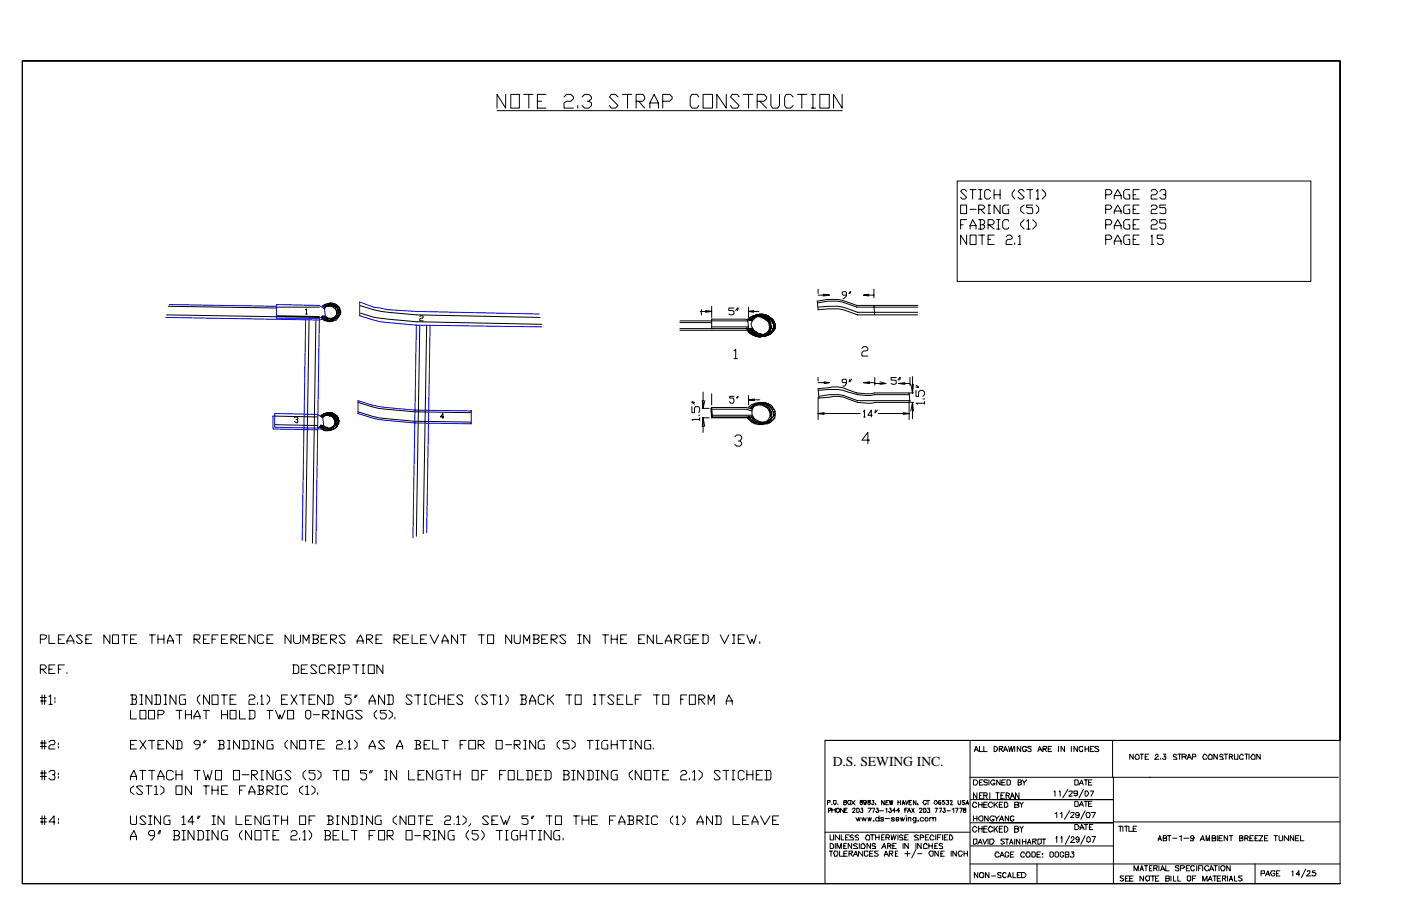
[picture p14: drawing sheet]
<svg xmlns="http://www.w3.org/2000/svg" width="432mm" height="279mm" viewBox="0 0 432 279" stroke-linecap="round" stroke-linejoin="round" font-family="sans-serif">
<defs><g id="words">
<text font-size="4.2" x="256.6" y="236.3">D.S. SEWING INC.</text>
</g></defs>
<g fill="none" stroke="#000" stroke-width=".31">
<path d="M6.9 18.8h406.1v209.5h-158.7v44.2M6.9 18.8v253.7h406.1M6.9 18.8h406.1v253.7M153.2 34.1h106.4M155.8 29.1v4.2l-2.6-4.2v4.2M157.4 29.1h2.7v4.2h-2.7zM161.4 29.1h2.9M163 29.1v4.2M165.6 31.2h1.4M168.3 29.1h-2.7v4.2h2.7M173.8 29.9l.8-.8h1.3l.8 .8v.5l-.8 .8h-1.3l-.8 .6v1.5h2.9M178.1 32.5v.8"/>
<path d="M179.4 29.9l.8-.8h1.3l.8 .8v.5l-.8 .8h-.5M181.5 31.2l.8 .6v.7l-.8 .8h-1.3l-.8-.8M190.5 29.9l-.8-.8h-1.3l-.5 .8 2.6 2.6-.8 .8h-1.3l-.5-.8M191.8 29.1h2.9M193.4 29.1v4.2M196.1 31.2h2.1l.5-.8v-.5l-.5-.8h-2.1v4.2M196.8 31.2l1.9 2.1M200.3 33.3v-1.5l1.3-2.7 1.3 2.7v1.5M200.3 31.8h2.6M204.3 31.2h2.1l.8-.8v-.5l-.8-.8h-2.1v4.2M215.4 29.9l-.6-.8h-1.5l-.6 .8v2.6l.6 .8h1.5l.6-.8M216.7 29.1h2.9v4.2h-2.9z"/>
<path d="M223.8 29.1v4.2l-2.9-4.2v4.2M227.8 29.9l-.5-.8h-1.6l-.5 .8 2.6 2.6-.5 .8h-1.6l-.5-.8M229.1 29.1h2.9M230.7 29.1v4.2M233.4 31.2h2.1l.8-.8v-.5l-.8-.8h-2.1v4.2M234.2 31.2l2.1 2.1M237.6 29.1v3.4l.5 .8h1.6l.5-.8v-3.4M244.5 29.9l-.8-.8h-1.3l-.6 .8v2.6l.6 .8h1.3l.8-.8M245.8 29.1h2.9M247.1 29.1v4.2M250 29.1h1.4M250 33.3h1.4"/>
<path d="M250.6 29.1v4.2M252.7 29.1h2.9v4.2h-2.9zM259.6 29.1v4.2l-2.7-4.2v4.2M295 55.8h109v31h-109zM297.9 59l-.5-.5h-.8l-.5 .5 1.8 1.9-.5 .5h-.8l-.5-.5M299 58.5h1.8M299.8 58.5v2.9M301.6 58.5h1.1M302.2 58.5v2.9M305.3 59l-.5-.5h-.8l-.5 .5v1.9l.5 .5h.8l.5-.5M306.4 58.5v2.9M308.2 58.5v2.9"/>
<path d="M312.7 58.5l-.8 1v.8l.8 1.1M315.6 59l-.5-.5h-.8l-.5 .5 1.8 1.9-.5 .5h-.8l-.5-.5M316.4 58.5h1.9M317.5 58.5v2.9M319.4 59l.5-.5v2.9M321.2 58.5l1.1 1v.8l-1.1 1.1M348.2 58.5h-1.3l-.6 .5v1.9l.6 .5h1.3v-1.3h-.5M351.1 58.5h-1.9v2.9h1.9M354.8 59l.3-.5h1l.6 .5v.5l-.6 .6h-1l-.3 .2v1.1h1.9M357.5 59l.5-.5h1l.3 1-.3 .6h-.5M296.1 63.2h1.8v2.7h-1.8zM296.1 69.3h.8"/>
<path d="M297.9 67.7h-1.8v2.9M297.9 72.5v2.9l-1.8-2.9v2.9M299 72.5h1.8v2.9h-1.8zM299 70.6v-1l.8-1.9 1 1.9v1M299 64.6h1.8M299 69.6h1.8M301.6 64.6h1.3l.6-.8-.6-.6h-1.3v2.7M301.6 67.7h1.3l.6 .6v.5l-.6 .5M301.6 61.4h1.1M301.6 72.5h1.9M302.2 69.3h.7l.6 .3v.5l-.6 .5h-1.3M302.2 67.7v2.9"/>
<path d="M302.2 64.6l1.3 1.3M302.7 72.5v2.9M304.5 69.3h1.4l.5-.5v-.5l-.5-.6h-1.4v2.9M304.5 63.2h.8M304.5 65.9h.8M304.5 73.8h.8M304.8 63.2v2.7M304.8 69.3l1.6 1.3M306.4 72.5h-1.9v2.9h1.9M306.4 60.1h1.8M307.2 67.7h1M307.2 70.6h1"/>
<path d="M307.7 67.7v2.9M308.2 63.2v2.7l-1.8-2.7v2.7M310.1 73l.5-.5h.8l.5 .5v.6l-.5 .2h-.8l-.5 .5v1.1h1.8M310.9 63.2h-1.3l-.6 .6v1.8l.6 .3h1.3v-1.3h-.3M310.9 68.3l-.3-.6h-1l-.6 .6v1.8l.6 .5h1l.3-.5M312.7 74.9v.5M313.8 73l.5-.5v2.9M313.8 75.4h.8M315.6 63.2l-1 .8v1.1l1 .8M315.6 67.7l-1 1.1v.8l1 1M316.4 68.3l.6-.6v2.9M316.4 70.6h1.1"/>
<path d="M318.3 63.2h-1.9v.8h1.6l.3 .6v1l-.3 .3h-1l-.6-.3M318.3 67.7l1.1 1.1v.8l-1.1 1M319.4 63.2l.7 .8v1.1l-.7 .8M319.4 61.4h.7M340.8 60.1h1.3l.5-.6v-.5l-.5-.5h-1.3v2.9M340.8 64.6h1.3l.5-.8-.5-.6h-1.3v2.7M340.8 69.3h1.3l.5-.5v-.5l-.5-.6h-1.3v2.9M340.8 73.8h1.3l.5-.2v-.6l-.5-.5h-1.3v2.9M343.4 61.4v-1.1l1.1-1.8 1 1.8v1.1M343.4 65.9v-.8l1.1-1.9 1 1.9v.8M343.4 70.6v-1l1.1-1.9 1 1.9v1M343.4 75.4v-1.1l1.1-1.8 1 1.8v1.1"/>
<path d="M343.4 60.3h2.1M343.4 65.1h2.1M343.4 69.6h2.1M343.4 74.3h2.1M348.2 63.2h-1.3l-.6 .6v1.8l.6 .3h1.3v-1.3h-.5M348.2 67.7h-1.3l-.6 .6v1.8l.6 .5h1.3v-1.3h-.5M348.2 72.5h-1.3l-.6 .5v1.9l.6 .5h1.3v-1.6h-.5M349.2 60.1h.8M349.2 64.6h.8M349.2 69.3h.8M349.2 73.8h.8M351.1 63.2h-1.9v2.7h1.9"/>
<path d="M351.1 67.7h-1.9v2.9h1.9M351.1 72.5h-1.9v2.9h1.9M354.8 63.8l.3-.6h1l.6 .6-.6 .8h-1l-.3 .5v.8h1.9M354.8 68.3l.3-.6h1l.6 .6v.5l-.6 .5h-1l-.3 .3v1h1.9M354.8 73l.3-.5v2.9M354.8 75.4h.8M358.5 72.5h-1.8v1.1h1.3l.5 .2v1.1l-.5 .5h-.8l-.5-.5M359 60.1l.3 .2-.3 1.1h-1l-.5-.5M359.3 63.2h-1.8v.8h1.5l.3 .6v1l-.3 .3h-1l-.5-.3M359.3 67.7h-1.8v1.1h1.5l.3 .5v.8l-.3 .5h-1l-.5-.5M51.3 97.1l47.1 .8M51.9 94.5l33.3 .5"/>
<path d="M85.2 97.4l13.2 .2M85.2 94.7h13.2M94.2 95.5l.3-.3v1.6M94.2 96.8h.5M95.2 98.7l-1 68.3M97.4 98.2l-1.1 69.3M99.2 97.6l-.2 .3a3.5 3.5 0 0 0 3.7 1.1v-.3M99.5 94.7l1.6-1a2.77 2.77 0 0 1 2.9 .5 2.77 2.77 0 0 1 .8 2.9l-1.1 1.6a3.6 3.6 0 0 1-4.2-1.1M99.5 97.4v.2M99.5 97.6l-.3 .6M100 95.2a2.36 2.36 0 0 1 2.3-1 2.36 2.36 0 0 1 1.9 1.6 1.97 1.97 0 0 1-1.3 2.4h-1.6l-.8-.3-.2-.5M100 97.6l-.5 .3"/>
<path d="M100.3 93.9v.3M100.3 97.6l-.6 .3-.2 .5M100.3 98.4l-.3 .6M100.5 97.6l-.8 1.1M100.5 93.9l-.8 .6 .3-.3M100.8 93.7l-1.6 .8M100.8 97.9l-.5 .5M101.1 94.5h1.3l1.1 .7 .2 .8v1.1l-.8 1.1h-.5l-.8 .8v.2M101.1 99v.2M101.1 98.2l-.8 .2M101.3 98.2l-1 .8M101.6 98.2l-.8 .5v.3"/>
<path d="M101.6 93.7l-1.9 1.3M101.6 94.2v.3M101.9 93.4l-1.9 1.6M102.1 94.2v.3M102.1 98.2l-.8 .8M102.4 93.4l-1.1 .8v.3M102.7 97.9v.3M102.7 94.2l.5-.5-.8 .5v.3M102.7 93.7l-.8 .5M102.9 97.9v.3M102.9 94.2l-.2 .5M103.2 94.5l.5-.6-.8 .6v.2"/>
<path d="M104 95l.5-.3-.8 1.1M104 94.2l-.8 .8M104 95.5l-.3 .8M104.2 94.5l-.5 .2-.2 .5M104.2 96l-.7 1.6M104.5 97.6l-1.6 1.1M104.8 97.1l-2.4 1.9v-.3M104.8 95.5l-.6 .5M104.8 95l-.6 .5 .6-.3M105 96.8l-3.1 2.2v.2M105 96l-.8 .6M105 96.3l-.8 .5"/>
<path d="M105 95.8l-.8 .2M110.9 94.2a50.6 50.6 0 0 0 17.4 2.9l38.1 .8M111.1 96.6l4.3 1.3 12.9 1.3 38.7 .8M129.4 97.6l.2-.2h.6l.2 .2-.2 .6h-.6l-.2 .2v.6h1M209.5 99h21M209.5 99.5h9.8M215.9 96h3.4M216.2 95.5v1.6M217.5 95.8l1.8 .2-1.8 .3M219.3 94.5v3.4M226.2 95h-1.6v.8h1.1l.5 .2v.8l-.5 .3-1.1-.3M227.3 95l-.6 .8"/>
<path d="M227.5 95l-.2 .8M230.7 94.7v3.2M230.7 96h3.2M231.8 99l-2.1-.6h-10.4v2.9M231.8 97.6l-1.1 .8M231.8 98.7v.3M232 98.7l.8-.8 1.6-.5a6.2 6.2 0 0 1 3.5 1.6l.5 1v1.1a3.3 3.3 0 0 1-5.6 1l-.5-.2-.8-1.6v-.6zM232 97.4l-1.3 1.3M232.3 97.4l-1.3 1.3a3.8 3.8 0 0 1 6.1 1l.2 1.1-.2 1.1-.8 .8-1.1 .5-.8 .3-.5-.3a3.2 3.2 0 0 1-3.2-1.9M232.3 95.8l-1.6 .2 1.6 .3M232.6 97.4l-.8 .8M232.6 97.9l.5-.8-1.6 1.6"/>
<path d="M232.8 97.4l-1.6 1.3 .8-1.1a4.6 4.6 0 0 1 6.9 2.4 3.4 3.4 0 0 1-3.7 3.7 5.2 5.2 0 0 1-4-2.4M232.8 97.1l-.5 .8M233.4 97.1l-.6 .5M233.6 97.1l-1.8 1.9M233.9 97.1l-.3 .5 .6-.8-.8 .8M234.2 97.1l-.3 .5M234.4 96.8l-.5 .8M234.7 97.4l-.5 .2M234.7 96.8l-.5 .6M234.9 96.8l-1 .8M235.2 96.8l-.8 .8M235.5 97.1l-.6 .3-.2 .5 .5-.5"/>
<path d="M235.5 98.2l.5-.3-.3 .3M235.7 97.1l-.8 .8 1.1-.8-.3 .5M236 98.7l.5-.5-.2 .5 .5-.3-.5 .6M236.3 97.1l-1.1 1.1M236.3 98.2l-.3 .2M236.5 97.4l-.5 .2M236.8 98.7l-.3 .3 .6-.3M236.8 99.5l.5-.3-.2 .5 .2-.2M237.1 98.2l.2-.3-.5 .3 .3-.6-.6 .3 .3-.5-1.1 1M237.1 99l-.3 .2M237.6 98.2l-.3 .2 .6-.2-.3 .5 .5-.3-.5 .6M237.6 99.5l-.5 .5"/>
<path d="M237.6 99.7l-.5 .6M237.6 97.9l-.5 .5M238.1 99.2l.3-.2-.3 .5 .6-.3-.6 .5M238.1 98.7l-.2 .3M238.4 98.7l-.5 .5M238.7 99.5l-.3 .5 .3-.3M238.9 99.7l-.5 .6M252.1 93.4a13 13 0 0 1 9 .3l3 1h5.5M252.1 94.7l3.2-.2a16.6 16.6 0 0 1 9 1.8h18.5M252.1 89.2v1.3M252.1 91h3.5M253.7 90.8l1.9 .2-1.9 .3"/>
<path d="M260.9 91h-1.1l-.2-.8 .2-.2h.8l.3 .2v1.1l-.8 .8h-.3M261.9 90l-.2 .5M262.2 90l-.3 .5M266.2 91h3.1M267.8 90.8l-1.6 .2 1.6 .3M269.3 94.2h-5.2a16.8 16.8 0 0 0-12.2-1.3l.2 2.6 3.2-.3a16.6 16.6 0 0 1 9 1.9h5.3M269.3 94.7h13.5M269.3 94.2l.3 2.9M269.3 94.2h13.5M269.3 89.2v2.6M269.6 97.1h13.2M129.4 100.3l-1.1 65.1"/>
<path d="M131.5 100.3l-1.1 64.3M209.5 101.9h21M209.5 101.3h9.8M219.3 101.3h12.7l-.5 .6M219.3 100.8h11.4M226.2 108.2l.5-.5v2.9M226.2 110.6h1.1M230.2 101.1a4.1 4.1 0 0 0 7.1 1.3l.3-1.1M230.7 101.3l-.2-2.9a4.4 4.4 0 0 1 6.8 .8l.3 2.1M230.7 101.3l-.2 .6M230.7 101.3l-.5 .3M230.7 101.6l-.2 .3"/>
<path d="M231 101.6l-.5 .5M231 101.9l-.3 .5 .5-.3-.2 .6 .5-.3-.3 .3M231 101.9l-.3 .2M231.5 101.6l-.5 .3M231.5 103.2l.5-.5-.2 .5 .5-.3-.3 .3M231.5 101.1v.5M231.8 102.7l-.3 .2M231.8 102.4l-.6 .5M231.8 101.3l-.3 .3M232 102.1l.3-.2-.3 .5 .6-.3-.3 .3M232 101.6l-.2 .3M232.3 101.6l-.5 .5"/>
<path d="M232.3 102.7l.5-.3-.2 .3M232.6 102.9l-.3 .6 .5-.3M233.1 103.2l-.5 .3M233.6 102.9l-.8 .8 .6-1-.6 .2 .3-.5-1.1 1.1M233.6 103.2l-.2 .5M233.6 102.7l-.2 .5M233.9 102.9l-.8 .8M233.9 104l1-.8-.5 .8M234.2 102.9l-.6 .6M234.4 102.9l-.8 .8 1.1-.5-.5 .8M234.4 103.7l.8-.5-.5 .5M235.7 103.2l-.5 .5"/>
<path d="M237.1 101.1l.8-.6-.6 .6M237.1 102.7l-1.1 1M237.3 102.1l-1 1.4M237.6 100.3l-.3 .5M237.6 101.3l-2.1 2.4 .5-.8-1.1 .8 .8-.8M237.6 101.6l-1.9 2.1 .6-.8M237.6 100l-.3 .5M237.9 101.1l-.8 .8M237.9 100.8l-.8 .8M238.1 101.3l.8-.5-.8 .8M238.4 100.8l.5-.5-.5 .8M238.7 101.3l-1.9 2.2"/>
<path d="M238.7 101.9l-1.4 1.3M238.9 100l-.5 .5M238.9 101.1l-2.4 2.4M252.1 119.9l3.2-.3a8.4 8.4 0 0 1 5.8 .5 13.4 13.4 0 0 0 8.5 1.1h10.6l.3 2.9h-10.6a14.3 14.3 0 0 1-9.8-1.6l-3.2-.3-4.5 .6zM252.1 116.4v1.1M252.1 118h3.5M254 117.7l1.6 .3-1.6 .3M260.9 118h-1.1l-.2-.3v-.5l.2-.3h.8l.3 .3v1.1l-.6 .8h-.5M261.9 116.9l-.2 .8M262.5 116.9l-.6 .8M265.6 107.4l.6-.5h.8l.5 .5v.5l-.5 .3h-.8l-.6 .5v1.1h1.9M266.2 118h3.4"/>
<path d="M268 117.7l-1.8 .3 1.8 .3M269.6 116.4v2.4M269.6 118.3h3.4M271.2 117.7l1.8 .6-1.8 .2M276.2 116.4h-1.6v.8h1.1l.5 .3v.8l-.5 .2-1.1-.2M277 118.3h3.5M277.3 116.4l-.5 .8M277.5 116.4l-.2 .8M278.9 118l-1.9 .3 1.9 .2M280.5 116.4v2.4M280.7 118.5l.6 2.7 .2-2.7M281.3 116.2v5"/>
<path d="M282.3 119.3l.8 .3M282.3 118.8l.8 .5M84.7 131l13.2 .2M84.7 128.3l13.2 .3M90.8 128.9l.2-.3h.5l.3 .5-.5 .3M91.5 129.4l.3 .5-.3 .5-.7-.5M98.4 131.8v-.3a2.64 2.64 0 0 0 3.7 1.1v-.3M99 128.3l1.5-1h1.9l1.6 1 .5 1.6a3.1 3.1 0 0 1-5 2.1l-.5-.8M99 131v.2M99 131.2l-.3 .6M99.5 128.9l1-.8 1.4-.3 1 .5 .8 1.1v1.3l-1.6 1.3h-1l-.3-.2h-.5l-.6-.6-.7 1.1M99.5 131.2l-.5 .3"/>
<path d="M99.7 132.3l.6-.5-.6 .2-.2 .6M99.7 127.5v.3M100 131.5l-.5 .3-.3 .5M100 127.5l-.8 .6 .3-.3M100.3 127.5l-1.6 .8M100.5 128.1h.8l.3 .2a1.94 1.94 0 0 1 1.6 2.4 3.4 3.4 0 0 1-2.4 1.9l.5-.6M100.5 132.6v.2M100.8 131.8l-1.1 .8M101.1 132l-.8 .6v.2M101.1 127.3l-1.9 1.3 2.1-1.3M101.1 132.6l-.3 .2M101.1 127.8v.3"/>
<path d="M101.6 127.8l-.3 .3M101.9 127.3l-1.1 .8v-.3M101.9 132.6l-.3 .2M102.1 127.3l-.8 .5M102.1 131.8v.2M102.4 127.3l-.8 1M102.4 131.5v.3M102.7 127.5l-.6 .8M102.9 127.5l-.5 .6v.5M103.2 127.8l-.5 .3M103.5 128.1l-.6 .2-.2 .6M103.7 129.4l.5-.5-.7 .2-.3 .8"/>
<path d="M103.7 128.3l-.5 .3-.3 .5M103.7 128.1l-.8 .5M104 131.5l-1.6 1.1M104 128.3l-.5 .6-.3 .7M104.2 129.1l-.5 .5-.8 1.9M104.2 130.7l-2.6 1.9M104.2 129.4l-.5 .5M104.5 130.4l-3.4 2.4M104.5 129.6l-.8 .8M104.5 129.9l-.8 .8M110.3 127l6.4 1.9 11.1 1 17.5 .3M110.3 124.1l6.4 1.8 11.1 1.1 17.5 .3"/>
<path d="M136.8 128.6h-1.1l.8-1.1v1.6M213.3 125.4v1.9h.7v-1.4l.3-.5h1.1l.2 .5v.8l-.2 .6M213.3 124.1l.7 .5M213.3 123.8l.7 .3M215.4 128.1h.2M215.6 129.4h-2.3l.2 .2M215.6 128.9v.7M216.4 123.6l.3 2.3 .5-2.3M216.4 131.5l.3-2.6 .5 2.6M216.4 128.9h2.1M216.4 125.9h2.1M216.7 120.9v5"/>
<path d="M216.7 128.9v4.4M219.3 126.2h10.6l1.9 .5M219.3 121.4v3.5M219.6 128.1h12.2M226.2 122.2h-1.3v.6h1.1l.2 .5-.2 1.1h-.8l-.3-.6M226.5 134.7l.5-.6h1.1l.5 .6v.5l-.5 .8h-.6M227.3 122.2l-.3 .6M227.5 122.2l-.2 .6M228.1 136l.5 .5v.6l-.5 .5h-1.1l-.5-.5M230.7 123.3h3.5M230.7 122v2.9M230.7 129.4l.5-.3-.2 .5"/>
<path d="M231 128.6l-.5 .5M231 128.9h.5M231.2 125.7a3.8 3.8 0 0 1 6.1 1.6 2.97 2.97 0 0 1-2.1 3.1 3.4 3.4 0 0 1-4-1.5l-.5-.6-.2 .6h-11.2l-.2-3h.2M231.5 124.9l-.8 .8a4.1 4.1 0 0 1 4.6-1.1 4.1 4.1 0 0 1 2.6 4l-.6 1-.8 .8a4.8 4.8 0 0 1-6.3-1.8M231.5 128.6h.3M231.8 129.6l-.6 .3M232 126.2l-2.1-.5h-10.6l.3 2.9h12.4l-.2 .3M232 129.6l-.5 .6M232.3 125.4a3.7 3.7 0 0 1 6.1 1.9v1l-.8 1.3a4 4 0 0 1-5.8-1.8v-1.6zM232.3 128.9l-.3 .5M232.3 129.9l-.3 .5M232.6 123l-1.9 .3 1.9 .3"/>
<path d="M232.6 129.1l-.3 .3M232.6 130.2l-.3 .2M232.8 129.4l-.2 .2M232.8 124.4l-1 1M233.1 124.4l-1.6 1.5a4.1 4.1 0 0 1 4.1-1.8 4.1 4.1 0 0 1 3.3 2.9 3.3 3.3 0 0 1-2.4 3.7 4.3 4.3 0 0 1-5-2.4M233.1 129.6l-.3 .3M233.4 130.4l-.6 .3M233.6 129.9l-1 .8M233.9 129.9l-.5 .3M233.9 124.1l-.8 .8M233.9 124.4l-.5 .5M234.4 124.1l-.8 .8"/>
<path d="M234.4 130.2l-.5 .2-.3 .6M234.7 130.2l-.8 .8M234.7 124.4l-.3 .5M234.9 130.7l.6-.5-.6 .8M234.9 124.4l-.2 .5M235.2 124.1l-.5 .5M235.2 130.2l-.5 .5M235.2 130.4l-.8 .6M235.5 124.1l-.6 .5M235.7 124.9l-.2 .2M236 124.1l-.8 1M236.3 124.4l-.6 .2"/>
<path d="M236.3 125.1l-.6 .3M236.5 125.1l-.5 .6M236.8 124.4l-.5 .5M236.8 125.4l-.3 .5 .6-.2M237.1 124.6l-.6 .3M237.1 129.9l-.8 .8M237.3 124.9l-.2 .2M237.3 126.2l-.2 .5M237.3 129.4l-.8 1M237.3 125.9l-.5 .6M237.6 125.1l-.3 .3M237.6 125.7l.5-.3-.2 .5"/>
<path d="M237.6 126.7l-.3 .6M237.9 127l-.6 .5M237.9 127.5l-.6 .6M237.9 128.9l-2.2 1.8 .6-.5M237.9 127.8l-.6 .8M238.4 125.9l-.3 .3M238.7 126.2l-.6 .3M238.9 127l-.5 .3M238.9 127.8l-.5 .8M238.9 126.7l-.5 .3M238.9 127.5l-.5 .6M238.9 128.9l-1.8 1.5"/>
<path d="M252.1 120.4l3.2-.3h2.9l1.6 .3a17.5 17.5 0 0 0 9.8 1.3h10.6M252.1 127.5h13M252.1 122.5v6.9M252.4 122.2a13 13 0 0 1 9 .3l2.9 1.1h16.2M254 127.3l-1.9 .2 1.9 .3M266.2 127l.2-.5v2.1M266.2 128.6h.5M268 135.7h-2.4l1.9-2.4v3.5M268.8 128.1h-1.3l1.1-1.6v2.1M269.9 126.5l-.3 .8M270.4 126.5l-.5 .8M270.7 127.5h9.5"/>
<path d="M278.3 127.3l1.9 .2-1.9 .3M280.2 123.8v5.6M280.5 121.2h1M280.7 126.7l.6-2.6 .2 2.6M280.7 124.1h.8M281.3 124.1v5M282.3 120.4v1.8h.8v-1.3l.5-.5h.8l.6 .5v.8l-.6 .5M284.4 123h.6M285 124.4h-2.7l.5 .2M285 123.8v.8M12.4 197.1h1.4l.5-.5v-.5l-.5-.3h-1.4v2.6M15.1 195.8v2.6h1.8"/>
<path d="M18 197.1h.8M19.8 195.8h-1.8v2.6h1.8M20.6 198.4v-.8l1.1-1.8 1.1 1.8v.8M20.6 197.6h2.2M25.4 196.1l-.5-.3h-.8l-.6 .3 1.9 1.8-.5 .5h-.8l-.6-.5M26.5 197.1h.8M28.3 195.8h-1.8v2.6h1.8M33.9 195.8v2.6l-1.9-2.6v2.6M34.7 195.8h1.8v2.6h-1.8zM37.6 195.8h1.8M38.4 195.8v2.6M40.2 197.1h1.1"/>
<path d="M42.1 195.8h-1.9v2.6h1.9M46 195.8h1.9M46.8 195.8v2.6M48.7 197.1h1.8M48.7 195.8v2.6M50.5 195.8v2.6M51.6 198.4v-.8l.8-1.8 1 1.8v.8M51.6 197.6h1.8M54.2 195.8h1.9M55.3 195.8v2.6M59.8 197.1h1.6l.2-1-.2-.3h-1.6v2.6M60.3 197.1l1.3 1.3"/>
<path d="M62.7 197.1h.8M64.6 195.8h-1.9v2.6h1.9M65.4 197.1h1M67.2 195.8h-1.8v2.6M68.3 197.1h1M70.1 195.8h-1.8v2.6h1.8M71.2 197.1h1.3l.5-.5v-.5l-.5-.3h-1.3v2.6M71.4 197.1l1.6 1.3M73.8 197.1h1.1M75.7 195.8h-1.9v2.6h1.9M78.6 195.8v2.6l-1.9-2.6v2.6M81.2 196.1l-.2-.3h-1.1l-.5 .3v1.8l.5 .5h1.1l.2-.5"/>
<path d="M82.3 197.1h.8M84.1 195.8h-1.8v2.6h1.8M89.7 195.8v2.6l-1.9-2.6v2.6M90.5 195.8v2.1l.5 .5h1.1l.5-.5v-2.1M93.4 198.4v-2.6l1.1 1.8 .7-1.8v2.6M96.3 195.8h1.3l.6 .3v.5l-.6 .5M96.6 197.1h1l.6 .8-.6 .5h-1.3M96.6 195.8v2.6M99 197.1h1M100.8 195.8h-1.8v2.6h1.8M101.9 197.1h1.3l.5-.5v-.5l-.5-.3h-1.3v2.6M102.1 197.1l1.6 1.3"/>
<path d="M106.4 196.1l-.3-.3h-1.1l-.5 .3 1.9 1.8-.3 .5h-1.1l-.5-.5M110.1 198.4v-.8l1-1.8 .8 1.8v.8M110.1 197.6h1.8M113 197.1h1.3l.5-.5v-.5l-.5-.3h-1.3v2.6M113.5 197.1l1.3 1.3M115.9 197.1h.8M117.7 195.8h-1.8v2.6h1.8M121.4 197.1h1.4l.5-.5v-.5l-.5-.3h-1.4v2.6M121.7 197.1l1.6 1.3M124.1 197.1h1M125.9 195.8h-1.8v2.6h1.8M127 195.8v2.6h1.9"/>
<path d="M129.6 197.1h1.1M131.5 195.8h-1.9v2.6h1.9M132.6 195.8l1.3 2.6 1.3-2.6M136.3 198.4v-.8l.8-1.8 1 1.8v.8M136.3 197.6h1.8M141 195.8v2.6l-1.8-2.6v2.6M141.8 195.8h1.9M142.9 195.8v2.6M147.4 195.8h1.8M148.4 195.8v2.6M150.3 195.8h1.8v2.6h-1.8zM157.7 195.8v2.6l-1.9-2.6v2.6"/>
<path d="M158.5 195.8v2.1l.5 .5h1.1l.2-.5v-2.1M161.4 198.4v-2.6l1.1 1.8 .7-1.8v2.6M164.3 195.8h1.3l.6 .3v.5l-.6 .5M164.6 197.1h1l.6 .8-.6 .5h-1.3M164.6 195.8v2.6M167 197.1h1M168.8 195.8h-1.8v2.6h1.8M169.9 197.1h1.3l.5-.5v-.5l-.5-.3h-1.3v2.6M170.1 197.1l1.6 1.3M174.4 196.1l-.3-.3h-1.1l-.5 .3 1.9 1.8-.3 .5h-1.1l-.5-.5M178.1 198.4h1M178.1 195.8h1"/>
<path d="M178.6 195.8v2.6M181.8 195.8v2.6l-1.9-2.6v2.6M185.7 195.8h1.9M186.5 195.8v2.6M188.4 197.1h1.8M188.4 195.8v2.6M190.2 195.8v2.6M191.3 197.1h.8M193.1 195.8h-1.8v2.6h1.8M196.8 197.1h.8M198.7 195.8h-1.9v2.6h1.9M201.3 195.8v2.6l-1.8-2.6v2.6"/>
<path d="M202.4 195.8v2.6h1.9M205.1 198.4v-.8l1-1.8 .8 1.8v.8M205.1 197.6h1.8M208 197.1h1.3l.5-.5v-.5l-.5-.3h-1.3v2.6M208.5 197.1l1.3 1.3M212.7 195.8h-1.6l-.2 .3v1.8l.2 .5h1.6v-1.3h-.5M213.5 197.1h1.1M215.4 195.8h-1.9v2.6h1.9M216.4 195.8h1.4l.5 .3v1.8l-.5 .5h-1.4M216.7 195.8v2.6M222 195.8l1.3 2.6 1.3-2.6M225.7 198.4h.8"/>
<path d="M225.7 195.8h.8M226.2 195.8v2.6M227.5 197.1h.8M229.4 195.8h-1.9v2.6h1.9M230.2 195.8l1 2.6 .6-1.3 .5 1.3 .8-2.6M234.2 197.9v.5M12.4 206.4h1.4l.5-.8-.5-.5h-1.4v2.6M12.4 216.2h1.9M12.4 215.1h1.9M13 206.4l1.3 1.3M13 214.3v2.9M13.8 214.3v2.9"/>
<path d="M15.1 214.8l.5-.5v2.9M15.1 206.4h1M15.1 217.2h1M16.9 205.1h-1.8v2.6h1.8M16.9 215.1v.5M16.9 216.2v.5M18 206.4h.8M19.8 205.1h-1.8v2.6M20.6 207.4v.3M40.2 214.3h1.6l.3 .5-.3 .8M40.2 219.1v2.6h1.9M40.7 215.6h1.1l.3 1.1-.3 .5h-1.6"/>
<path d="M40.7 214.3v2.9M43.1 219.1h1.9v2.6h-1.9zM43.1 217.2h.8M43.1 214.3h.8M43.7 214.3v2.9M45.8 219.1h1.8v2.6h-1.8zM46.8 214.3v2.9l-1.8-2.9v2.9M47.6 214.3h1.6l.3 .5v1.9l-.3 .5h-1.6M48.2 214.3v2.9M50.5 217.2h.8M50.5 214.3h.8M51.1 214.3v2.9"/>
<path d="M54.2 214.3v2.9l-1.8-2.9v2.9M54.2 219.1h1.9M55.3 219.1v2.6M57.1 214.3h-1.5l-.3 .5v1.9l.3 .5h1.5v-1.6h-.5M57.1 219.1v2.6M59 219.1v2.6M61.6 214.3l-.7 .8v1.1l.7 1M62.7 219.1h1.9M63.5 219.1v2.6M64.6 214.3v2.9l-1.9-2.9v2.9M65.4 214.3h1.8v2.9h-1.8zM68.3 214.3h1.8"/>
<path d="M68.3 219.1v2.6M69.1 214.3v2.9M70.1 219.1v2.6M70.9 219.1h1.9v2.6h-1.9zM70.9 215.6h1.1M72.8 214.3h-1.9v2.9h1.9M73.8 219.1v2.6h1.9M76.7 214.8l.3-.5h1.1l.5 .5-.5 .8h-1.1l-.3 .6v1h1.9M76.7 219.1h1.4l.5 .2v1.9l-.5 .5h-1.4M77 219.1v2.6M79.4 216.7v.5M80.4 214.8l.3-.5v2.9"/>
<path d="M80.4 217.2h.8M82.3 214.3l.8 .8v1.1l-.8 1M82.3 219.1h1.8M83.1 219.1v2.6M84.9 219.1l1.1 2.6 .3-1.3 .5 1.3 1-2.6M86.8 215.6h1M88.6 219.1h1.9v2.6h-1.9zM88.6 214.3h-1.8v2.9h1.8M89.7 214.3l1.8 2.9M90.2 205.1h1.3l.6 .5v1.8l-.6 .3h-1.3M90.5 205.1v2.6M91.5 214.3l-1.8 2.9"/>
<path d="M92.3 214.3h1.9M92.9 206.4h1M93.4 214.3v2.9M94.2 219.3l.5-.2 1.1 .2v1.9l-.6 .5h-.5l-.5-.5zM94.7 205.1h-1.8v2.6h1.8M95.2 215.6h.8M97.1 214.3h-1.9v2.9h1.9M97.6 205.6l-.5-.5h-1.1l-.2 .5 1.8 1.8-.5 .3h-1.1l-.2-.3M100 214.3v2.9l-2.1-2.9v2.9M100.3 205.6l-.3-.5h-1l-.6 .5v1.8l.6 .3h1l.3-.3M100.8 214.3h1.3l.6 .5v1.9l-.6 .5h-1.3M101.3 206.4h1.4l.5-.8-.5-.5h-1.4v2.6"/>
<path d="M101.3 214.3v2.9M101.9 206.4l1.3 1.3M102.1 219.1h1.1M102.7 219.1v2.6M104 207.7h1M104 205.1h1M104.5 205.1v2.6M105.8 206.4h1.6l.3-.6-.3-.7h-1.6v2.6M105.8 219.1v2.6l-1.8-2.6v2.6M108.2 214.3h-1.8v.8h1.3l.5 .5v1.1l-.5 .5h-.8l-.5-.5M108.7 219.1h-1.3l-.5 .2v1.9l.5 .5h1.3v-1.3h-.5M108.7 205.1h1.9"/>
<path d="M109.5 214.3l-.2 .8M109.8 205.1v2.6M110.1 214.3l-.6 .8M111.7 219.3l-.6-.2h-1l-.6 .2 2.2 1.9-.6 .5h-1l-.6-.5M111.7 207.7h.7M111.7 205.1h.7M111.9 205.1v2.6M113.5 205.1h1.9v2.6h-1.9zM113.8 217.2v-1l1-1.9 .8 1.9v1M113.8 216.2h1.8M116.2 219.1l-.8 .8v1l.8 .8M118 205.1v2.6l-1.8-2.6v2.6"/>
<path d="M118.5 214.3v2.9l-1.8-2.9v2.9M119.1 219.1h-1.9v.8h1.3l.6 .5v.8l-.6 .5h-1l-.3-.5M119.3 214.3h1.6l.3 .5v1.9l-.3 .5h-1.6M119.9 219.1l1 .8v1l-1 .8M119.9 214.3v2.9M127 214.8l-.5-.5h-1.1l-.3 .5 1.9 1.9-.5 .5h-1.1l-.3-.5M127.8 214.3h1.8M128.9 214.3v2.9M130.7 217.2h.8M130.7 214.3h.8M131 214.3v2.9M134.4 214.8l-.5-.5h-1.1l-.2 .5v1.9l.2 .5h1.1l.5-.5"/>
<path d="M135.2 215.6h1.9M135.2 214.3v2.9M137.1 214.3v2.9M138.1 215.6h.8M140 214.3h-1.9v2.9h1.9M142.6 214.8l-.3-.5h-1l-.5 .5 1.8 1.9-.3 .5h-1l-.5-.5M147.4 214.3l-.8 .8v1.1l.8 1M150.3 214.8l-.5-.5h-1.1l-.3 .5 1.9 1.9-.5 .5h-1.1l-.3-.5M151.1 214.3h1.8M152.1 214.3v2.9M154 214.8l.3-.5v2.9M154 217.2h.8"/>
<path d="M155.8 214.3l.8 .8v1.1l-.8 1M160.3 214.3h1.6l.3 .5-.3 .8M160.9 215.6h1l.3 1.1-.3 .5h-1.6M160.9 214.3v2.9M163.2 217.2v-1l.8-1.9 1.1 1.9v1M163.2 216.2h1.9M167.7 214.8l-.2-.5h-1.1l-.5 .5v1.9l.5 .5h1.1l.2-.5M168.8 214.3v2.9M169.3 215.6l1.4 1.6M170.7 214.3l-1.4 1.3h-.5M174.4 214.3h1.8M175.4 214.3v2.9"/>
<path d="M177.3 214.3h1.8v2.9h-1.8zM182.8 217.2h.8M182.8 214.3h.8M183.4 214.3v2.9M184.7 214.3h1.8M185.5 214.3v2.9M189.2 214.8l-.3-.5h-1l-.6 .5 1.9 1.9-.3 .5h-1l-.6-.5M190.2 215.6h.8M192.1 214.3h-1.9v2.9h1.9M193.1 214.3v2.9h1.9M195.8 215.6h1M197.6 214.3h-1.8v2.9"/>
<path d="M201.3 214.3h1.9M202.4 214.3v2.9M204.3 214.3h1.8v2.9h-1.8zM209.8 215.6h.8M211.7 214.3h-1.9v2.9M212.5 214.3h1.8v2.9h-1.8zM215.4 215.6h1.3l.5-.8-.5-.5h-1.3v2.9M215.9 215.6l1.3 1.6M218.3 217.2v-2.9l.8 1.9 1-1.9v2.9M223.8 217.2v-1l.8-1.9 1.1 1.9v1M223.8 216.2h1.9M12.4 230.2h1.9"/>
<path d="M12.4 229.1h1.9M12.4 239.4h1.9M12.4 238.4h1.9M13 228.3v2.7M13 237.6v2.9M13.8 228.3v2.7M13.8 237.6v2.9M15.1 228.9l.5-.6h1.1l.2 .6-.2 .8h-1.1l-.5 .5v.8h1.8M15.1 238.1l.5-.5h1.1l.2 .8-.2 .5h-.6M16.7 238.9l.2 .5-.2 1.1h-1.1l-.5-.5M18 229.1v.6M18 230.2v.5"/>
<path d="M18 238.4v.5M18 239.4v.6M40.2 229.7h1.1M40.2 239.4h1.9M42.1 228.3h-1.9v2.7h1.9M43.1 228.3l1.9 2.7M43.1 237.6h1.9M43.9 237.6v2.9M45 228.3l-1.9 2.7M45.8 228.3h1.8M45.8 237.6h1.8M46.8 228.3v2.7"/>
<path d="M46.8 237.6v2.9M48.7 220.4h1.3l.5-.5v-.6l-.5-.2h-1.3v2.6M48.7 229.7h.8M48.7 239.4h1.8M50.5 228.3h-1.8v2.7h1.8M53.4 228.3v2.7l-2.1-2.7v2.7M53.4 238.1l-.5-.5h-1l-.6 .5v1.9l.6 .5h1l.5-.5M54.2 228.3h1.4l.5 .6v1.8l-.5 .3h-1.4M54.2 237.6v2.9M54.2 238.9h1.9M54.8 228.3v2.7M56.1 237.6v2.9"/>
<path d="M57.1 220.4h1.9M59.8 221.7v-.8l1.1-1.8 .7 1.8v.8M59.8 220.9h1.8M59.8 237.6h1.8M60.9 237.6v2.9M61.6 229.7h-1.3l-.5-.6 .5-.8h.8l.5 .6v1.3l-.7 .8h-.6M62.7 237.6l.8 2.9 .5-1.6 .6 1.6 .8-2.9M63 228.3l-.3 .8M63.5 228.3l-.5 .8M66.4 237.6h1.9v2.9h-1.9zM67.2 228.3h1.6l.3 .6-.3 .8M67.7 229.7h1.1l.3 1-.3 .3h-1.6"/>
<path d="M67.7 228.3v2.7M68.3 220.4h1.8M70.1 231h.8M70.1 228.3h.8M70.6 228.3v2.7M72 237.6h1.8v2.9h-1.8zM73.8 228.3v2.7l-1.8-2.7v2.7M74.6 228.3h1.6l.5 .6v1.8l-.5 .3h-1.6M74.6 238.9h2.1M75.1 228.3v2.7M77.5 238.9h1.3l.6-.8-.6-.5h-1.3v2.9M77.5 231h1.1"/>
<path d="M77.5 228.3h1.1M78.1 228.3v2.7M78.1 238.9l1.3 1.6M80.4 237.6h.8M80.7 237.6v2.9M81.2 228.3v2.7l-1.8-2.7v2.7M84.1 228.3h-1.5l-.3 .6v1.8l.3 .3h1.5v-1.3h-.5M84.1 237.6v2.9l-1.8-2.9v2.9M86.8 237.6h-1.3l-.6 .5v1.9l.6 .5h1.3v-1.6h-.5M88.6 228.3l-.8 .8v1.1l.8 .8M89.7 238.1l-.5-.5h-.8l-.6 .5 1.9 1.9-.5 .5h-.8l-.6-.5M91.5 228.3v2.7l-1.8-2.7v2.7"/>
<path d="M92.3 228.3h1.9v2.7h-1.9zM94.2 237.6l-.8 .8v1l.8 1.1M95.2 228.3h1.9M96 228.3v2.7M96.6 220.4h1.8M97.1 237.6h-1.9v.8h1.4l.5 .5v1.1l-.5 .5h-.8l-.6-.5M97.9 237.6l1.1 .8v1l-1.1 1.1M97.9 229.7h1.1M99.5 220.4h1.3l.5-.5v-.6l-.5-.2h-1.3v2.6M100 228.3h-2.1v2.7h2.1M100 220.4l1.3 1.3M102.1 221.7h1.1"/>
<path d="M102.7 237.6h1.8M103.7 228.9l.3-.6h1l.6 .6-.6 .8h-1l-.3 .5v.8h1.9M103.7 237.6v2.9M105.6 237.6h1.8v2.9h-1.8zM106.4 230.7v.3M107.4 228.9l.3-.6v2.7M107.4 231h.8M109.3 228.3l.8 .8v1.1l-.8 .8M113 237.6h-1.9v.8h1.3l.6 .5v1.1l-.6 .5h-.7l-.6-.5M113.8 231v-.8l1-1.9 .8 1.9v.8M113.8 230.2h1.8M114.3 237.6l-.5 .8"/>
<path d="M114.8 237.6l-.5 .8M118.5 228.9l-.5-.6h-.8l-.5 .6 1.8 1.8-.5 .3h-.8l-.5-.3M118.5 237.6h.8M119.1 237.6v2.9M121.7 221.2v.5M122.2 231v-.8l1.1-1.9 .8 1.9v.8M122.2 237.6v2.9l-1.8-2.9v2.9M122.2 230.2h1.9M125.9 237.6v2.9h1.9M127.8 228.3h1.3l.5 .6-.5 .8M128.3 229.7h.8l.5 .5v.5l-.5 .3h-1.3M128.3 228.3v2.7"/>
<path d="M128.9 238.9h.7M130.7 237.6h-1.8v2.9h1.8M130.7 229.7h.8M132.6 228.3h-1.9v2.7h1.9M133.3 228.3v2.7h1.9M133.3 237.6v2.9l-1.8-2.9v2.9M136.3 237.6h-1.4l-.5 .5v1.9l.5 .5h1.4v-1.6h-.6M136.3 228.3h1.8M137.1 228.3v2.7M137.1 237.6h1.8M138.1 237.6v2.9M140 238.9h1.8"/>
<path d="M140 237.6v2.9M141.8 229.7h.8M141.8 237.6v2.9M143.7 228.3h-1.9v2.7M144.5 228.3h2.1v2.7h-2.1zM145.5 237.6h1.9v2.9h-1.9zM147.4 229.7h1.3l.5-.8-.5-.6h-1.3v2.7M147.9 229.7l1.3 1.3M148.4 238.9h.8M150.3 237.6h-1.9v2.9M152.9 228.3h1.9v2.7h-1.9zM154 238.9h.8"/>
<path d="M155.8 237.6h-1.8v2.9M155.8 229.7h1.9M156.6 237.6h1.9v2.9h-1.9zM158.5 229.7h1.6l.2-.6-.2-.8h-1.6v2.7M159 229.7l1.3 1.3M159.5 237.6v2.9h1.9M161.4 231h.8M161.4 228.3h.8M161.9 228.3v2.7M162.2 237.6h1.6l.2 .5v1.9l-.2 .5h-1.6M162.7 237.6v2.9M165.1 228.3v2.7l-1.9-2.7v2.7"/>
<path d="M165.1 238.9h.8M167 237.6h-1.9v2.9h1.9M167.7 228.3h-1.3l-.5 .6v1.8l.5 .3h1.3v-1.3h-.2M167.7 237.6h1.6l.6 .5v1.9l-.6 .5h-1.6M168.3 237.6v2.9M172.5 228.3l-.8 .8v1.1l.8 .8M173.6 237.6h1.3l.5 .5-.5 .8M173.8 238.9h1.1l.5 .5v.6l-.5 .5h-1.3M173.8 237.6v2.9M175.4 228.3h-1.8v.8h1.3l.5 .6v1l-.5 .3h-1.1l-.2-.3M176.2 228.3l1.1 .8v1.1l-1.1 .8M176.2 237.6h1.1"/>
<path d="M176.7 237.6v2.9M179.9 237.6v2.9l-1.8-2.9v2.9M181 237.6h1.3l.5 .5v1.9l-.5 .5h-1.3M181 228.3h1.8M181.5 237.6v2.9M181.8 228.3v2.7M183.6 231h1.1M183.6 228.3h1.1M183.6 237.6h1.1M184.1 228.3v2.7M184.1 237.6v2.9M187.3 228.3h-1.3l-.5 .6v1.8l.5 .3h1.3v-1.3h-.2"/>
<path d="M187.3 237.6v2.9l-1.8-2.9v2.9M188.4 228.3v2.7M188.4 229.7h1.8M190.2 237.6h-1.3l-.5 .5v1.9l.5 .5h1.3v-1.6h-.5M190.2 228.3v2.7M191 228.3h2.1M192.1 228.3v2.7M193.9 231h1.1M193.9 228.3h1.1M194.5 228.3v2.7M195 237.6l-1.1 .8v1l1.1 1.1M197.6 228.3v2.7l-1.8-2.7v2.7"/>
<path d="M197.6 237.6v2.9l-1.8-2.9v2.9M198.7 237.6h1.9v2.9h-1.9zM200.6 228.3h-1.6l-.3 .6v1.8l.3 .3h1.6v-1.3h-.6M201.3 230.7v.3M201.3 237.6h1.9M202.4 237.6v2.9M204.3 238.9h.8M206.1 237.6h-1.8v2.9h1.8M209.8 238.1l.5-.5h.8l.6 .5-.6 .8h-.8l-.5 .5v1.1h1.9M212.5 240v.5M213.5 238.1l.5-.5v2.9M215.4 237.6l1 .8v1l-1 1.1"/>
<path d="M222 238.1l-.5-.5h-1.1l-.3 .5 1.9 1.9-.5 .5h-1.1l-.3-.5M222.8 237.6h1.8M223.8 237.6v2.9M225.7 237.6h.8M226 237.6v2.9M229.4 238.1l-.5-.5h-.8l-.6 .5v1.9l.6 .5h.8l.5-.5M230.2 238.9h1.8M230.2 237.6v2.9M232 237.6v2.9M233.1 238.9h.8M234.9 237.6h-1.8v2.9h1.8M235.7 237.6h1.6l.3 .5v1.9l-.3 .5h-1.6"/>
<path d="M236.3 237.6v2.9M254.3 228.3h158.7M299 239.7h44.2M299 228.3v44.2M300.3 231.8l.5-1.6 .8 1.6M300.6 231.2h.8M301.9 230.2v1.6h1M303.2 230.2v1.6h1.1M306.4 230.2h.5l.5 .5v.5h-.2l-.3 .6h-.5zM308 231l1-.3v-.5h-1v1.6M308.5 231l.5 .8M309.3 231.8l.5-1.6 .8 1.6"/>
<path d="M309.6 231.2h.8M310.9 230.2l.2 1.6 .6-1.6 .2 1.6 .6-1.6M312.7 230.2v1.6M314.6 230.2v1.6l-1.1-1.6v1.6M316.4 230.5h-.2v-.3h-.8v.3h-.3v.7l.3 .6h.8l.2-.6h-.5M317.8 230.5v-.3h-.8l-.3 .3 1.1 .5v.8h-.8l-.3-.3M319.9 231.8l.5-1.6 .8 1.6M320.1 231.2h.8M321.5 231h.8l.2-.3v-.5h-1v1.6M322 231l.5 .8M323.1 231h.7M324.1 230.2h-1v1.6h1"/>
<path d="M326.2 230.2v1.6M328.1 230.2v1.6l-1.1-1.6v1.6M330.2 230.2v1.6M332.1 230.2v1.6l-1.1-1.6v1.6M333.6 230.5v-.3h-.8v.3h-.2v.7l.2 .6h.8v-.6M334.4 231h1.1M334.4 230.2v1.6M335.5 230.2v1.6M336 231h.5M337.1 230.2h-1.1v1.6h1.1M338.7 230.5l-.3-.3h-.8l-.3 .3 1.1 .5 .3 .5-.3 .3h-.8l-.3-.3M342.9 228.3v11.4"/>
<path d="M349.2 232.6v1.6l-1-1.6v1.6M350 232.8l.6-.2 .5 .5v.8l-.3 .3h-.8l-.2-.6zM351.4 232.6h1M351.9 232.6v1.6M353 233.4h.5M354 232.6h-1v1.6h1M354.3 239.7h58.2M354.5 239.7h-11.3v32.8M356.1 233.1l.3-.5 .5 .2v.6h-.2l-.8 .8h1.3M357.7 233.9v.3M358.5 232.6h.8l-.5 .8h.5v.8h-.8l-.3-.3M362.7 232.8l-.5-.2-.5 .2v.6h.5l.5 .8h-1"/>
<path d="M363 232.6h1.1M363.5 232.6v1.6M364.3 233.4h1.1l.3-.6-.6-.2h-.8v1.6M365.1 233.4l.6 .8M365.9 234.2l.5-1.6 .8 1.6M366.2 233.6h.8M367.5 233.4h1.1v-.6l-.3-.2h-.8v1.6M372 233.1l-.8-.5-.5 .8 .2 .8h.8l.3-.3M372.5 232.8h.3v-.2l.8 .2v1.4h-1.1l-.2-.6zM375.2 232.6v1.6l-1.1-1.6v1.6M377 232.8l-.5-.2-.5 .2v.6h.8l.2 .8h-1M377.3 232.6h1.1"/>
<path d="M377.8 232.6v1.6M378.9 233.4h.8l.2-.6-1-.2v1.6M379.4 233.4l.5 .8M380.5 232.6v1.6h1v-1.6M383.1 233.1l-.2-.5-.8 .5v.8l.2 .3h.8v-.3M383.6 232.6h1.1M384.2 232.6v1.6M385 232.6v1.6M385.8 232.8h.2v-.2l.8 .2v1.4h-1l-.3-.6zM388.4 232.6v1.6l-1.1-1.6v1.6M12.4 253.5h1.9M12.4 252.4h1.9"/>
<path d="M13 251.6v2.7M13.8 251.6v2.7M16.9 253.5h-1.8l1.6-1.9v2.7M18 252.4v.5M18 253.5v.5M40.2 240.5v-1.1l1.1-1.8 .8 1.8v1.1M40.2 251.6v2.4l.5 .3h1.1l.3-.3v-2.4M40.2 259v-1l1.1-1.9 .8 1.9v1M40.2 258h1.9M41.3 242.4l-1.1 .8v1l1.1 .8M43.9 242.6l-.2-.2h-1.1l-.5 .2 1.8 1.9-.2 .5h-1.1l-.5-.5M45 252.1l-.6-.5h-.7l-.6 .5 1.9 1.9-.6 .3h-.7l-.6-.3"/>
<path d="M45 242.4h1.8M45.8 242.4v2.6M45.8 251.6h1M45.8 254.3h1M46.3 251.6v2.7M47.6 242.6l.6-.2v2.6M47.6 257.7h-1.3l-.5-.5v-.6l.5-.5h1.1l.2 .5v1.4l-.8 1h-.5M47.6 245h1.1M48.7 240.5v-1.1l.8-1.8 1 1.8v1.1M49.2 256.1l-.5 1.1M49.5 242.4l1 .8v1l-1 .8M49.5 251.6v2.7l-1.9-2.7v2.7"/>
<path d="M49.5 256.1l-.3 1.1M52.4 251.6h-1.3l-.6 .5v1.9l.6 .3h1.3v-1.4h-.5M53.4 256.1h1.4l.5 .5v.6l-.5 .5M53.7 257.7h1.1l.5 .3v.5l-.5 .5h-1.4M53.7 256.1v2.9M54.2 242.4h1.9v2.6h-1.9zM56.1 252.1l.5-.5v2.7M56.1 254.3h1M56.1 256.1h1M56.1 259h1M56.6 256.1v2.9M59 242.4v2.6l-1.9-2.6v2.6"/>
<path d="M59.8 253.5h-1.9l1.4-1.9v2.7M59.8 256.1v2.9l-1.9-2.9v2.9M60.9 256.1h1.3l.5 .5v1.9l-.5 .5h-1.3M61.1 251.6l-.2 .8M61.1 256.1v2.9M61.6 251.6l-.5 .8M62.7 242.4h1.9M63.5 242.4v2.6M63.5 256.1h1.1M63.5 259h1.1M64 256.1v2.9M65.4 242.4v2.6"/>
<path d="M65.4 243.7h1.8M65.4 251.6h1M65.4 254.3h1M65.9 251.6v2.7M67.2 256.1v2.9l-1.8-2.9v2.9M67.2 242.4v2.6M68.3 243.7h.8M69.1 251.6v2.7l-1.9-2.7v2.7M70.1 242.4h-1.8v2.6h1.8M70.1 256.1h-1.3l-.5 .5v1.9l.5 .5h1.3v-1.3h-.5M72.8 251.6v2.7h1.8M73.8 243.7h.8"/>
<path d="M74.6 256.1l-.8 1.1v.8l.8 1M75.7 242.4h-1.9v2.6M75.7 252.9h1M76.7 245v-.8l.8-1.8 1.1 1.8v.8M76.7 244.2h1.9M77.5 251.6h-1.8v2.7h1.8M77.5 256.1v2.9l-1.8-2.9v2.9M78.6 256.1h1.8v2.9h-1.8zM79.4 242.4h1.3l.5 .2v.6l-.5 .5M79.9 243.7h.8l.5 .8-.5 .5h-1.3M79.9 242.4v2.6M80.4 251.6v2.7l-1.8-2.7v2.7"/>
<path d="M80.4 240.5h.8M81.2 256.1h1.9M82.3 243.7h1.3l.5-.5v-.6l-.5-.2h-1.3v2.6M82.3 256.1v2.9M82.6 243.7l1.5 1.3M83.1 251.6h-1.3l-.6 .5v1.9l.6 .3h1.3v-1.4h-.5M84.1 251.6h1.9M84.1 257.7h.8M84.9 242.4h1.1M84.9 245h1.1M84.9 251.6v2.7M85.5 242.4v2.6"/>
<path d="M86 256.1h-1.9v2.9h1.9M86.8 252.9h1.8M86.8 251.6v2.7M88.6 242.6l-.2-.2h-1.1l-.5 .2v1.9l.5 .5h1.1l.2-.5M88.6 251.6v2.7M89.7 256.6l.5-.5h.8l.5 .5v.6l-.5 .5h-.8l-.5 .3v1h1.8M92.3 251.6h1.9v2.7h-1.9zM92.3 258.5v.5M93.4 242.4l-1.1 .8v1l1.1 .8M93.4 256.6l.5-.5v2.9M93.4 259h.8M94.2 242.6l.5-.2v2.6"/>
<path d="M94.2 245h1M95.2 256.1l.8 1.1v.8l-.8 1M95.2 252.9h.8M96 242.4l1.1 .8v1l-1.1 .8M97.1 251.6h-1.9v2.7M97.9 244.5v.5M100 256.1h1.3l.6 .5v.6l-.6 .5M100.3 257.7h1l.6 .3v.5l-.6 .5h-1.3M100.3 256.1v2.9M100.8 251.6h1.3l.6 .5-.6 .8M101.3 252.9h.8l.6 .6v.5l-.6 .3h-1.3M101.3 251.6v2.7"/>
<path d="M102.7 257.7h1M103.7 251.6h.8M103.7 254.3h.8M104 251.6v2.7M104.5 256.1h-1.8v2.9h1.8M105.6 256.1v2.9h1.8M107.4 251.6v2.7l-1.8-2.7v2.7M108.2 251.6h1.3l.6 .5v1.9l-.6 .3h-1.3M108.2 256.1h1.9M108.7 251.6v2.7M109.3 256.1v2.9M111.1 251.6h.8"/>
<path d="M111.1 254.3h.8M111.7 251.6v2.7M113.8 257.7h1M114.8 251.6v2.7l-1.8-2.7v2.7M115.6 256.1h-1.8v2.9M116.7 256.1h1.8v2.9h-1.8zM117.5 251.6h-1.3l-.6 .5v1.9l.6 .3h1.3v-1.4h-.3M118.5 240.5h.8M119.3 257.7h1.6l.3-.5-.3-1.1h-1.6v2.9M119.9 257.7l1.3 1.3M122.2 251.6l-1 .8v1.1l1 .8M125.1 256.1h1.9v2.9h-1.9z"/>
<path d="M125.1 251.6v2.7l-1.8-2.7v2.7M125.9 251.6h1.9v2.7h-1.9zM127.8 257.7h1.8M128.9 251.6h1.8M129.6 251.6v2.7M130.7 257.7h1.3l.6-.5v-.6l-.6-.5h-1.3v2.9M131 257.7l1.6 1.3M131.5 252.9h1.1M133.3 251.6h-1.8v2.7h1.8M133.3 256.1h1.1M133.3 259h1.1M133.9 256.1v2.9"/>
<path d="M137.1 252.1l.5-.5h1l.3 .5-.3 .8h-1l-.5 .6v.8h1.8M137.1 256.1v2.9l-1.9-2.9v2.9M140 256.1h-1.4l-.5 .5v1.9l.5 .5h1.4v-1.3h-.6M140 254v.3M140.8 252.1l.5-.5v2.7M140.8 254.3h1M142.6 251.6l1.1 .8v1.1l-1.1 .8M144.5 256.1l-.8 1.1v.8l.8 1M145 254l-.5 .8M147.4 256.1h-1.9v1.1h1.3l.6 .5v.8l-.6 .5h-.8l-.5-.5M148.4 256.1l.8 1.1v.8l-.8 1M150.5 252.1l-.2-.5h-1.1l-.5 .5 1.8 1.9-.2 .3h-1.1l-.5-.3"/>
<path d="M151.6 252.9h.8M152.9 256.1h1.9M153.5 251.6h-1.9v2.7h1.9M154 256.1v2.9M154.3 251.6l1 2.7 .5-1.4 .3 1.4 1.1-2.7M155.8 256.1h.8M155.8 259h.8M156.1 256.1v2.9M159.5 256.1h-1.3l-.5 .5v1.9l.5 .5h1.3v-1.3h-.5M160.3 257.7h1.9M160.3 256.1v2.9M162.2 256.1v2.9"/>
<path d="M162.7 251.6h-1.8v.8h1.3l.5 .5v1.1l-.5 .3h-.8l-.5-.3M163.2 256.1h1.9M164 251.6l-.2 .8M164 256.1v2.9M164.6 251.6l-.6 .8M165.9 256.1h1.1M165.9 259h1.1M166.4 256.1v2.9M168.3 251.6h1.8M169.3 251.6v2.7M169.9 256.1v2.9l-2.2-2.9v2.9M171.2 251.6h1.8v2.7h-1.8z"/>
<path d="M172.5 256.1h-1.3l-.5 .5v1.9l.5 .5h1.3v-1.3h-.5M173.6 258.5v.5M176.2 240.5h1.1M176.7 251.6h1.9M177.5 251.6v2.7M179.4 252.9h2.1M179.4 251.6v2.7M181.5 251.6v2.7M182.3 252.9h1.1M183.6 240.5h1.1M184.1 251.6h-1.8v2.7h1.8M187.9 252.9h1"/>
<path d="M189.7 251.6h-1.8v2.7M190.8 254.3v-.8l.8-1.9 1 1.9v.8M190.8 253.5h1.8M193.4 251.6h1.6l.3 .5-.3 .8M193.9 252.9h1.1l.3 1.1-.3 .3h-1.6M193.9 251.6v2.7M196.3 252.9h1.3l.6-.8-.6-.5h-1.3v2.7M196.8 252.9l1.4 1.4M199 251.6h1M199 254.3h1M199.5 251.6v2.7M202.7 252.1l-.3-.5h-1.1l-.5 .5v1.9l.5 .3h1.1l.3-.3"/>
<path d="M207.4 251.6l-.8 .8v1.1l.8 .8M208.5 252.1l.3-.5v2.7M208.5 254.3h.8M210.3 251.6l.8 .8v1.1l-.8 .8M213.5 240.5h.8M214.8 254.3v-.8l1.1-1.9 .8 1.9v.8M214.8 253.5h1.9M219.6 251.6v2.7l-1.8-2.7v2.7M220.4 251.6h1.6l.2 .5v1.9l-.2 .3h-1.6M220.9 251.6v2.7M225.7 240.5h.8M226 251.6v2.7h2.1"/>
<path d="M228.9 252.9h1M230.7 251.6h-1.8v2.7h1.8M231.8 254.3v-.8l.8-1.9 1 1.9v.8M231.8 253.5h1.8M234.4 251.6l1.3 2.7 1.6-2.7M238.1 252.9h1.1M240 251.6h-1.9v2.7h1.9M254.3 256.6h44.7M255.1 247.4h.8v-.5h-.8v1.3M255.3 250h.6v-.2h.2v-.6h-.8v1.4M255.9 257.4v1.6h1v-1.6M256.4 247.9v.3z"/>
<path d="M256.4 249.2v1.4M256.4 249.8h1M256.9 246.9h.8v1h-.3v.3l-.5-.3zM257.4 249.2v1.4M257.7 249.5h.3v-.3h.5v.3h.3v.8h-.3v.3h-.5v-.3h-.3zM258.2 247.9v.3zM258.8 257.4v1.6l-1.4-1.6v1.6M259.3 257.4v1.6h.8M260.1 249.2v1.4l-1.1-1.4v1.4M260.1 247.4h.8v-.5h-.8v1.3h.5l.3-.3v-.5h-.3M260.3 249.8h.6M260.6 258.2h.5"/>
<path d="M261.1 249.2h-.8v1.4h.8M261.4 246.9h.8v1a.56 .56 0 0 1-.8 0 .56 .56 0 0 1 0-.8zM261.7 257.4h-1.1v1.6h1.1M262.5 246.9l1 1.3M262.7 249.5l.3-.3h.5v.6l-.8 .8h.8M263 257.7l-.3-.3-.8 .3 .3 .5h.5l.3 .3v.5h-1.1M263.5 246.9l-1 1.3M263.8 252.1l.5 1.1 .3-1.1 .2 1.1 .3-1.1M264.1 249.2h.5l.2 .3v.8l-.2 .3h-.5zM264.6 257.7l-.3-.3-.8 .3 .3 .5h.5l.3 .3v.5h-1.1M265.1 246.9l.3 .5 .5 .2-.3 .6-.5-.3v-.5h.5l.3-.5zM265.4 249.2h.5l-.3 .6h.3v.8h-.5l-.3-.3"/>
<path d="M265.6 252.1l.3 1.1 .3-1.1 .5 1.1 .3-1.1M267 257.7h.2v-.3l.8 .3v1.3h-1l-.3-.5zM267 247.1v.3l-.6 .2-.2-.2v-.5h.8v1h-.3v.3l-.5-.3M267.5 246.9v.2l.8 .5-.3 .6-.5-.3v-.5h.5l.3-.5zM267.5 249.2h1.1l-.8 1.4M267.5 252.1l.3 1.1 .2-1.1 .3 1.1 .3-1.1M268.3 257.4h1.3M268.8 249.2h.8l-.5 1.4M268.8 246.9h.5l-.2 .5h.2v.5l-.2 .3-.5-.3M268.8 257.4v1.6M269.1 253.2l.2-.3v.3zM269.9 247.9v.3"/>
<path d="M269.9 258.2h1M269.9 257.4v1.6M270.1 249.2h.6l-.3 .6 .5 .2-.2 .6h-.6v-.3h-.2M270.9 252.4l-.2-.3h-.6l-.2 .3v.5l.2 .3h.6l.2-.3M270.9 251.6v1.6M270.9 257.4v1.6M271.2 250h1.1M271.7 258.2h.6M272.3 252.4v-.3h-.8l.2 .6h.6v.5h-.8v-.3M272.5 257.4h-.8v1.6h.8M272.5 246.9v1.3l-.8-1.3v1.3M272.8 252.4h1.3"/>
<path d="M273 258.2h1.1v-.5l-.3-.3h-.8v1.6M273 249.5l.3-.3v1.4M273 247.4h.6M273.6 258.2l.5 .8M273.8 246.9h-.8v1.3h.8M274.1 249.2h.5l-.2 .6 .5 .2-.3 .6h-.5v-.3h-.3M274.1 246.9l.3 1.3 .2-1.3 .3 1.3 .3-1.3M274.6 257.4l.3 1.6 .5-1.6 .3 1.6 .5-1.6M275.7 252.4l-.3-.3h-.5l-.3 .3 1.1 .5-.3 .3h-.5l-.3-.3M276 250h-.8l.5-.8v1.4M276.2 252.7h.8v-.6h-.8v1.1h.6l.2-.3M276.8 246.9v1.3"/>
<path d="M276.8 257.4v1.6M276.8 247.4h.7M277.3 250h-1.1l.8-.8v1.4M277.5 252.1l.3 1.1 .3-1.1 .2 1.1 .6-1.1M277.5 246.9v1.3M278.1 248.2l.2-1.3 .6 1.3M278.1 247.6h.8M278.3 257.7l-.5-.3-.5 .3v.5h.8l.2 .6v.2h-1M278.9 258.2h.5M278.9 249.8h.5M279.1 251.6h.3zM279.1 246.9l.3 1.3 .5-1.3"/>
<path d="M279.4 252.1v1.1M279.7 249.2h-.8v1.4M279.7 250.6l.5-1.4 .5 1.4M279.9 257.4h-1v1.6h1M279.9 252.4l.3-.3h.5v1.1M279.9 250h.6M279.9 252.1v1.1M280.2 247.4h.5M281 246.9h-.8v1.3h.8M281 249.2l.8 1.4M281.8 249.2l-.8 1.4M282.3 246.9v1.3l-.8-1.3v1.3"/>
<path d="M282.3 252.1v1.4l-.3 .2h-.5M282.3 252.4l-.3-.3h-.5l-.2 .6 .2 .5h.5l.3-.3M282.8 253.2l.3-.3v.3zM282.8 247.9v.3M283.1 257.7l-.5-.3-.8 .3 .2 .5h.6l.5 .6v.2h-1.3M283.4 249.5v-.3h.8v.6l-.8 .8h.8M283.6 258.2h1.1v-.5l-1.1-.3v1.6M284.7 249.2h.5l.3 .6-.3 .8h-.5zM284.7 252.4l-.3-.3h-.5l-.3 .3v.5l.3 .3h.5l.3-.3M285.2 252.1h.6l.2 .3v.5l-.2 .3h-.6l-.2-.5zM285.2 258.2h.6M285.5 247.1v-.2h-.8v.2a.56 .56 0 0 0 0 .8 .56 .56 0 0 0 .8 0v-.3"/>
<path d="M285.8 249.2h.7l-.2 .6h.2v.8h-.7v-.3M285.8 246.9h.7M286 246.9v1.3M286.3 257.4h-1.1v1.6h1.1M286.5 252.4l.3-.3h.5l.3 .3v.8M286.5 252.1v1.1M287.6 252.4v-.3h.8v1.1M287.9 258l-.8-.6-.6 .8 .3 .8h.8l.3-.2M288.1 246.9h.6l.2 .5-.5 .8-.5-.6zM288.1 249.2h.8l-.5 1.4M288.4 257.4v1.6M288.9 258.2h.8"/>
<path d="M289.5 249.2h.7l-.5 1.4M290 257.4h-1.1v1.6M290 246.9h-.5l-.3 .2v.8l.5 .3v-.3h.3v-.5h-.8v.2M290.5 257.4v1.6M290.8 249.2h.5l-.3 .6h.3v.8h-.5v-.3h-.3M291 246.9h-.5v.5l.3-.3 .5 .5-.5 .6-.3-.3M291 258.2h.6M291.6 246.9h.8l-.3 .5h.3v.5l-.3 .3-.5-.3M291.8 250h1.1M292.1 257.4h-1.1v1.6h1.1M292.6 257.4h.6l.5 .8-.3 .8h-.8zM292.9 247.1v-.2h.5v.5l-.5 .8h.8"/>
<path d="M293.4 249.5l.6-.3v1.4M294.5 249.2h.8l-.6 1.4M295.3 246.9v1h.2v.3l.6-.3v-1M295.8 249.2h.8l-.5 1.4M297.1 249.2l-.2 .3 .2 .3h.6v.8h-.6l-.2-.3 .2-.5h.6v-.6zM297.4 246.9h-.8v.5h.5v.2h.3l-.3 .6-.5-.3M297.7 248.2l.5-1.3 .2 1.3M297.9 247.6h.5M299.2 246.6h44M299.2 253.7h44M300 240.5h.8l.6 .5v.6l-.6 .5h-.8zM300 258.8h1.1v1.3l-1.1 .2z"/>
<path d="M300 252.4h1.1M300 251.6v1.6M301.1 247.9l-.3-.5h-.8l-.2 .5v.8h.2v.3h.8v-.3h.3M301.1 244.5v1.8l-1.1-1.8v1.8M301.1 255.3l-.5-.5-.8 .5v.8l.5 .5 .8-.5M301.1 251.6v1.6M301.6 248.2h1.1M301.6 255.6h1.1M301.6 247.4v1.6M301.6 254.8v1.8M301.6 259.8h.8M301.9 241.3h.5"/>
<path d="M301.9 245.3h.5M302.2 251.6h.5l.2 .3v1l-.2 .3h-.5l-.6-.5v-.6zM302.7 247.4v1.6M302.7 254.8v1.8M302.9 240.5h-1v1.6h1M302.9 244.5h-1v1.8h1M302.9 258.8l.6 1.5 .8-1.5M303.2 245.3h1.1v-.6l-.3-.2h-.8v1.8M303.2 248.2h.8M303.2 255.6h.8M303.7 245.3l.6 1M304.3 240.8v-.3h-.8l-.3 .3 .3 .5h.8v.8h-.8l-.3-.3"/>
<path d="M304.3 247.4h-1.1v1.6h1.1M304.3 254.8h-1.1v1.8h1.1M304.5 251.6v1.6l-1-1.6v1.6M304.5 258.8v1.5M304.8 240.5v1.6M305.1 258.8h1l.3 .8-.5 .7h-.8zM305.1 244.5v1.8M305.9 247.9l-.3-.5h-.5l-.3 .5h-.3v.5l.6 .6h.5l.3-.3M305.9 255.3v-.2l-.8-.3-.6 .8 .6 1 .8-.2v-.3M306.4 251.9l-.3-.3h-.5l-.5 .5v.6l.5 .5h.5l.3-.5h-.5M306.4 247.4v1.6M306.4 254.8v1.8"/>
<path d="M306.7 240.8h-.3v-.3h-.5l-.6 .5v.6l.6 .5h.5v-.3h.3v-.2h-.6M306.7 251.6l.5 .8v.8M306.9 248.2l.5 .8M306.9 244.5h1.1M306.9 255.6l.5 1M307.4 247.4l-1 1M307.4 244.5v1.8M307.4 254.8l-1 1.3M308 253.2l.8-1.6 .5 1.6M308 248.2h.8M308 255.6h.8M308 251.6l-.8 .8"/>
<path d="M308.2 240.5v1.6l-1-1.6v1.6M308.2 252.7h.8M308.5 245.3h.5M308.8 241.3h.8M309 247.4h-1v1.6h1M309 254.8h-1v1.8h1M309.6 247.4h.8l.2 .5v.8h-.2v.3h-.8zM309.6 254.8h.5l.5 .5v.8l-.5 .5h-.5zM309.6 244.5h-1.1v1.8h1.1M309.6 258.8h-1.1v.5l1.1 .5v.3l-.6 .2-.5-.2M309.8 240.5h-1v1.6h1M309.8 258.8h1.1"/>
<path d="M310.1 245.3h.8l.2-.6-1-.2v1.8M310.4 240.5h.7l.3 .3v1l-.3 .3h-.7zM310.4 258.8v1.5M310.6 245.3l.5 1M310.9 251.6v1.6l-1.1-1.6v1.6M311.4 246.3l.5-1.8 .8 1.8M311.4 259.8h.8M311.7 245.5h.8M312.5 251.9l-.3-.3h-.5v.3h-.3v1h.3v.3h.5l.3-.3v-.2h-.3M312.7 248.2h1.1v-.3h.3l-.3-.5h-1.1v1.6h1.1l.3-.3v-.3l-.6-.2M312.7 255.6h1.1l.3-.3-.6-.5h-.8v1.8h.8l.6-.5-.6-.5M312.7 258.8v1.5"/>
<path d="M313.8 241.3h.8v-.3h.3l-.3-.5h-.8v1.6h.8v-.3h.3v-.2l-.6-.3M314.1 244.5v1.8l-1.1-1.8v1.8M314.3 247.4l.6 .8v.8M314.3 258.8v1.5l-1-1.5v1.5M314.3 254.8l.6 .8v1M315.1 240.5l.5 .8v.8M315.1 258.8v1.5M315.1 259.6h1.1M315.4 247.4l-.5 .8M315.4 254.8l-.5 .8M316.2 258.8v1.5M316.4 240.5l-.8 .8"/>
<path d="M316.7 259.8h.8M318.3 259.6l1.1-.3v-.5h-1.1v1.5M318.8 259.6l.6 .7M319.9 258.8h1v1.3l-1 .2zM321.2 258.8h1.1M321.7 258.8v1.5M324.9 244.2v-.3h.3v1.6M325.2 250.8l.5-.2v1.5M325.4 258.5l.3-.5v1.8M326.5 244.2v-.3h.3v1.6M326.8 250.8l.5-.2v1.5M327 258.5l.3-.5v1.8"/>
<path d="M329.1 243.4l-1.5 2.7M329.4 244.2l.3-.3h.8v.6l-1.1 1h1.1M329.7 250l-1.6 2.7M329.7 257.7l-1.4 2.6M329.9 250.8l.3-.2h.8v.5l-1.1 1h1.1M330.2 258.5l.3-.5 .5 .2v.6l-1.1 1h1.4M331.3 240.5h.8l.2 .3v1l-.2 .3h-.8zM331.3 247.1h.8l.2 .3v1l-.2 .3h-.8zM331.3 254.3h.8l.2 .5h.3v.5l-.5 .6h-.8zM332.1 244.5v.2h-1.1v-.8h1.1v1.4l-.6 .2-.5-.2M332.6 242.1l.8-1.6 .5 1.6M332.6 248.7l.8-1.6 .5 1.6"/>
<path d="M332.6 251.1v.3l-.5 .2-.6-.2v-.6l.3-.2h.5l.3 .2v1.1l-.3 .2h-.5l-.3-.2M332.6 258.8l-.3 .2h-.5v-.2h-.3l.6-.8 .5 .2v1.4l-.5 .2-.3-.2M332.8 255.9l.6-1.6 .8 1.6M332.8 241.6h.8M332.8 248.2h.8M333.1 255.3h.8M333.9 243.4l-1.3 2.7M334.2 240.5h1M334.2 254.3h1M334.2 247.1h1M334.4 243.9h.8l.3 .6-.5 1-.6-.2zM334.4 250l-1.3 2.7"/>
<path d="M334.4 257.7l-1.3 2.6M334.7 240.5v1.6M334.7 247.1v1.6M334.7 254.3v1.6M335 250.6h.8l.2 .5-.2 1h-.8l-.3-.7zM335 258.5l.5-.5 .5 .5v1.1l-.5 .2-.5-.2zM335.5 241.3h.8M335.5 247.9h.8M335.8 255.1h.5M336 243.9h1.1l-.8 1.6M336.3 250.6h1.3l-.8 1.5M336.5 240.5h-1v1.6h1"/>
<path d="M336.5 247.1h-1v1.6h1M336.5 258h1.1l-.8 1.8M336.8 254.3h-1v1.6h1M343.2 253.5h69.8M344.8 254.8h1M345.3 254.8v1.6M346.1 254.8v1.6M346.6 254.8h1.1M347.1 254.8v1.6M347.9 254.8v1.6h1.1M349.2 255.6h.8M350.3 254.8h-1.1v1.6h1.1"/>
<path d="M356.9 259.3l.6-1.6 .5 1.6M356.9 258.8h.8M358.5 258.5h.8l.3-.3-.3-.5h-.8v1.6h1.1v-.8h-.6M359.8 257.7h1.1M360.4 257.7v1.6M361.4 258.5h1.3M363.5 258l.6-.3v1.6M364.9 258.5h1.5M368 258.2l-.5 .6-.5-.3v-.5l.2-.3h.6l.2 .8-.2 .8h-.8v-.3M369.9 259.3l.8-1.6 .5 1.6M370.2 258.8h.7M371.7 259.3v-1.6l.6 1.6 .5-1.6v1.6"/>
<path d="M373.6 258.5h.8l.2-.3-.2-.5h-.8v1.6h1v-.8h-.5M375.2 257.7v1.6M375.7 258.5h.8M376.8 257.7h-1.1v1.6h1.1M378.4 257.7v1.6l-1.1-1.6v1.6M378.9 257.7h1M379.4 257.7v1.6M382.1 258.5h.8v-.3h.2l-.2-.5h-.8v1.6h.8l.2-.3v-.2l-.5-.3M383.6 258.5h.8l.3-.5-.3-.3h-.8v1.6M384.2 258.5l.5 .8M385.2 258.5h.6M386.3 257.7h-1.1v1.6h1.1"/>
<path d="M386.8 258.5h.5M387.9 257.7h-1.1v1.6h1.1M388.1 257.7h1.1l-1.1 1.6h1.1M389.7 258.5h.8M390.8 257.7h-1.1v1.6h1.1M392.6 257.7h1.1M393.2 257.7v1.6M394.2 257.7v1.3l.3 .3h.5l.3-.3v-1.3M397.1 257.7v1.6l-1.3-1.6v1.6M398.7 257.7v1.6l-1-1.6v1.6M399.3 258.5h.7M400.3 257.7h-1v1.6h1"/>
<path d="M400.8 257.7v1.6h1.1M255.6 262.5h1M255.9 260.1h.5l.5 .5v.8l-.3 .3h-.7zM256.1 262.5v1.6M257.2 262.5h.8l.2 .2v.8l-.2 .6h-.8v-.6l-.3-.2zM257.4 260.1v1.6M258 261.7v-1.6l.8 1.6 .5-1.6v1.6M258.8 262.5v1.6h1M260.1 260.9h.5M260.1 263.3h.8M260.9 260.1h-.8v1.6h.8M261.1 262.5h-1v1.6h1"/>
<path d="M261.7 263.3l1-.3v-.5h-1v1.6M262.2 263.3l.5 .8M262.5 260.1v1.6l-1.1-1.6v1.6M263 264.1l.8-1.6 .5 1.6M263.3 263.5h.8M264.3 260.3l-.5-.2-.8 .2 .3 .6h.5l.5 .5v.3h-1.3M264.8 260.1v1.6M265.4 260.3l.5-.2 .5 .2 .3 .6-.3 .8h-1zM265.9 262.5v1.6l-1.3-1.6v1.6M267.5 262.7v-.2h-1.1v1.3l.3 .3h.5l.3-.6M268 263.3h.8M268.3 260.1v1.6l-1.1-1.6v1.6"/>
<path d="M269.1 262.5h-1.1v1.6h1.1M269.9 260.3h-.3v-.2h-.5l-.3 .2v.6h.8v.2h.3v.6h-1.1M270.7 262.5h-1.1v.5l1.1 .5-.3 .6h-.8v-.3M271.7 261.7l.8-1.6 .5 1.6M272 261.1h.8M272.5 264.1l.5-1.6 .8 1.6M272.8 263.5h.8M273.6 260.9h1v-.6l-1-.2v1.6M274.1 263.3h.8l.3-.3v-.5h-1.1v1.6M274.1 260.9l.5 .8M274.6 263.3l.6 .8M275.2 260.9h.5"/>
<path d="M276 263.3h.5M276.2 260.1h-1v1.6h1M276.8 262.5h-.8v1.6h.8M278.3 260.1v1.6M278.9 263.3h1.6M279.7 262.5v1.6M279.9 260.1v1.6l-1-1.6v1.6M282.3 260.1v1.6M282.3 261.9l-1.3 2.7M282.8 263.3h1.4M283.9 260.1v1.6l-1.1-1.6v1.6M285.8 260.6l-.3-.5h-.5v.2h-.3v1.4h1.1v-.3"/>
<path d="M286.3 260.9h1M286.3 260.1v1.6M286.5 262.5h1.1v1.3l-.3 .3h-.5l-.3-.3-.2-.5zM287.3 260.1v1.6M288.1 260.9h.6M288.9 260.1h-.8v1.6h.8M289.2 262.5v1.6l-1.1-1.6v1.6M290 263.3h.5M290.5 260.3l-.3-.2h-.5v.2h-.2l.2 .6h.5l.3 .2v.6h-1M291 262.5h-1v1.6h1M293.2 262.5v1.6M294.7 262.5v1.6l-1-1.6v1.6"/>
<path d="M296.6 262.7l-.3-.2h-.8l-.2 .5 .2 1.1h.8l.3-.6M297.1 263.3h1.1M297.1 262.5v1.6M298.2 262.5v1.6M299 266.4h114M299.2 260.9h44M301.4 269.1v1.6l-1.1-1.6v1.6M301.4 260.3l.8-1.5 .5 1.5M301.9 269.3h.3v-.2h.7v.2h.3v1.1h-.3v.3h-.7v-.3h-.3zM304.8 269.1v1.6l-1.1-1.6v1.6M305.6 270.1h1.3M308 263.3l-.3-.6h-.8v.6h-.2l.2 1h.8v-.2h.3"/>
<path d="M308.2 264.3l.6-1.6 .8 1.6M308.5 269.3v-.2h-.8l-.3 .2 .3 .6h.5l.3 .2v.6h-.8l-.3-.3M308.5 263.8h.8M310.1 269.3l-.3-.2h-.5v.2h-.3v1.1h.3v.3h.5l.3-.3M310.6 270.7l.5-1.6 .6 1.6M310.6 270.1h.8M310.9 263.3l-.3-.6h-.5l-.3 .3v1.1l.3 .2h.5l.3-.2v-.3h-.3M311.1 260.3l.6-1.5 .5 1.5M311.4 263.5h.8M312.2 269.1v1.6h.8M312.5 262.7h-1.1v1.6h1.1M313.5 269.9h.6"/>
<path d="M314.6 269.1h-1.1v1.6h1.1M314.9 269.1h.7l.6 .5v.5l-.6 .6h-.7zM315.6 263.3v-.6h-.7l-.3 .6v.8h.3v.2h.7v-.2M316.4 262.7h.8l.3 .6v.8h-.3v.2h-.8l-.2-.5zM316.7 260.3l.5-1.5 .6 1.5M318 262.7h.8l.3 .3v1.1l-.3 .2h-.8zM319.6 266.4v6.1M319.6 263.5h.8M320.7 262.7h-1.1v1.6h1.1M321.2 263.3h.3l-.3 .2zM321.2 264.3h.3zM323.6 263a.66 .66 0 0 1 1 0v1.1l-.2 .2h-.6l-.2-.2z"/>
<path d="M325.4 262.7h.6l.2 .3v1.1l-.2 .2h-.6l-.2-.2v-1.1zM327.8 263.3l-.2-.6h-.6l-.2 .3v1.1l.2 .2h.6l.2-.2v-.3h-.2M328.3 263.5h1.1v-.8h-1.1v1.6h1.1v-.8h-.3M330.2 262.7h.8l-.5 .6 .5 .2v.6l-.3 .2h-.8v-.2M346.3 270.1h-1v.6l1 .5v.3l-.5 .2-.5-.2M346.9 270.9h.5M347.9 270.1h-1v1.6h1M348.2 270.9h.8M349.2 270.1h-1v1.6h1M349.5 268.6v-1.6l.8 1.6 .5-1.6v1.6M351.4 268.6l.5-1.6 .5 1.6M351.6 268h.6"/>
<path d="M352.4 270.1v1.6l-1-1.6v1.6M352.7 267h1M353.2 270.1h1.1v1.4l-.6 .2-.5-.2-.2-.6zM353.2 267v1.6M354.3 267.8h.5M354.5 270.1h1.4M355.1 267h-.8v1.6h.8M355.3 270.1v1.6M355.6 267.8h.8l.3-.3v-.5h-1.1v1.6M356.1 267.8l.6 .8M356.1 270.9h.6M357.2 270.1h-1.1v1.6h1.1"/>
<path d="M357.2 267v1.6M357.7 268.6l.5-1.6 .8 1.6M358 268h.8M359.3 267v1.6h1.1M359.3 270.9h.8l.3-.2v-.6h-1.1v1.6h.8l.3-.2v-.6h-.3M360.9 270.1v1.6M361.7 270.1v1.6h.8M363 270.1v1.6h.8M363.3 267.2v-.2h-.8l-.3 .2v.3l1.1 .3v.8h-.8l-.3-.3M363.8 267.8h1.1l.2-.6-.2-.2h-1.1v1.6M365.7 267.8h.5M365.9 270.1h1.1v1.4h-.3v.2h-.5v-.2h-.3z"/>
<path d="M366.7 267h-1v1.6h1M367.5 270.9h.8M368 267.2v-.2h-.8v.2h-.2v.8l.2 .6h.8v-.6M368.6 270.1h-1.1v1.6M368.8 267v1.6M369.4 267.8h.5M370.4 267h-1v1.6M370.7 271.7v-1.6l.5 1.6 .8-1.6v1.6M370.7 267v1.6M372.3 271.7l.8-1.6 .5 1.6M372.5 267.2l-.2-.2h-.6l-.5 .5v.5h.3l.2 .6h.6l.2-.6M372.5 271.2h.8"/>
<path d="M372.8 268.6l.5-1.6 .8 1.6M373.1 268h.8M373.9 270.1h1M374.1 267h1.1M374.4 270.1v1.6M374.6 267v1.6M375.2 270.9h.8M375.7 267v1.6M376.2 267.2h.3v-.2h.8v.2h.3v.8l-.3 .6h-.8l-.3-.6zM376.2 270.1h-1v1.6h1M376.8 270.9h.8v-.2h.2v-.6h-1v1.6M377.3 270.9l.5 .8"/>
<path d="M378.4 270.1v1.6M378.9 271.7l.5-1.6 .5 1.6M378.9 271.2h.8M379.1 267v1.6l-1-1.6v1.6M380.5 270.1v1.6h.8M382.9 270.1h-1.1v.6l1.1 .5v.3l-.6 .2-.5-.2M386.8 266.4v6.1M388.7 269.3h1v-.7h-1v1.5M390 270.1l.8-1.5 .5 1.5M390.3 269.6h.8M392.9 268.8v-.2h-1.1l-.2 .7 .5 .8h.5l.3-.2v-.6h-.5M393.4 269.3h.6"/>
<path d="M394.5 268.6h-1.1v1.5h1.1M398.2 268.8l.3-.2v1.5M400.6 269.6h-1.1l.8-1v1.5M402.4 268l-1.3 2.7M403 268.8v-.2h.8v.5l-1.1 1h1.3M405.3 268.6h-.8v.5h.8v.2h.3l-.3 .8h-.8v-.2h-.2"/>
</g>
<g fill="none" stroke="#00f" stroke-width=".31">
<path d="M51.1 97.9l47.3 .8 1.1-.3M52.1 93.9l33.1 .6M85.2 93.9l13.2 .3 1.6 1 .3 2.2-1.1 .2-.8 .6h-13.2zM94.2 98.7l-1.1 68M98.4 98.2l-1 69.5M166.2 96.8l-37.9-.8-8.7-.5-4.5-.8-4.2-1.6v4.3l6.3 1.8 11.1 1.1M128.3 100.3l-1 65.6M128.3 100.3l38.7 .5M132.6 100.3l-1.1 64M84.7 128.3h-.6v4l13.8 .3M84.7 127.5l13.2 .3 1.6 1.1 .2 2.3-1 .3-.8 .5-13.2-.2zM97.9 132.3h1.1"/>
<path d="M110.3 123.6a50.6 50.6 0 0 0 17.5 2.9l17.5 .2v4l-17.5-.3-11.1-1-6.4-1.9z"/>
</g>
<use href="#words"/>
</svg>
